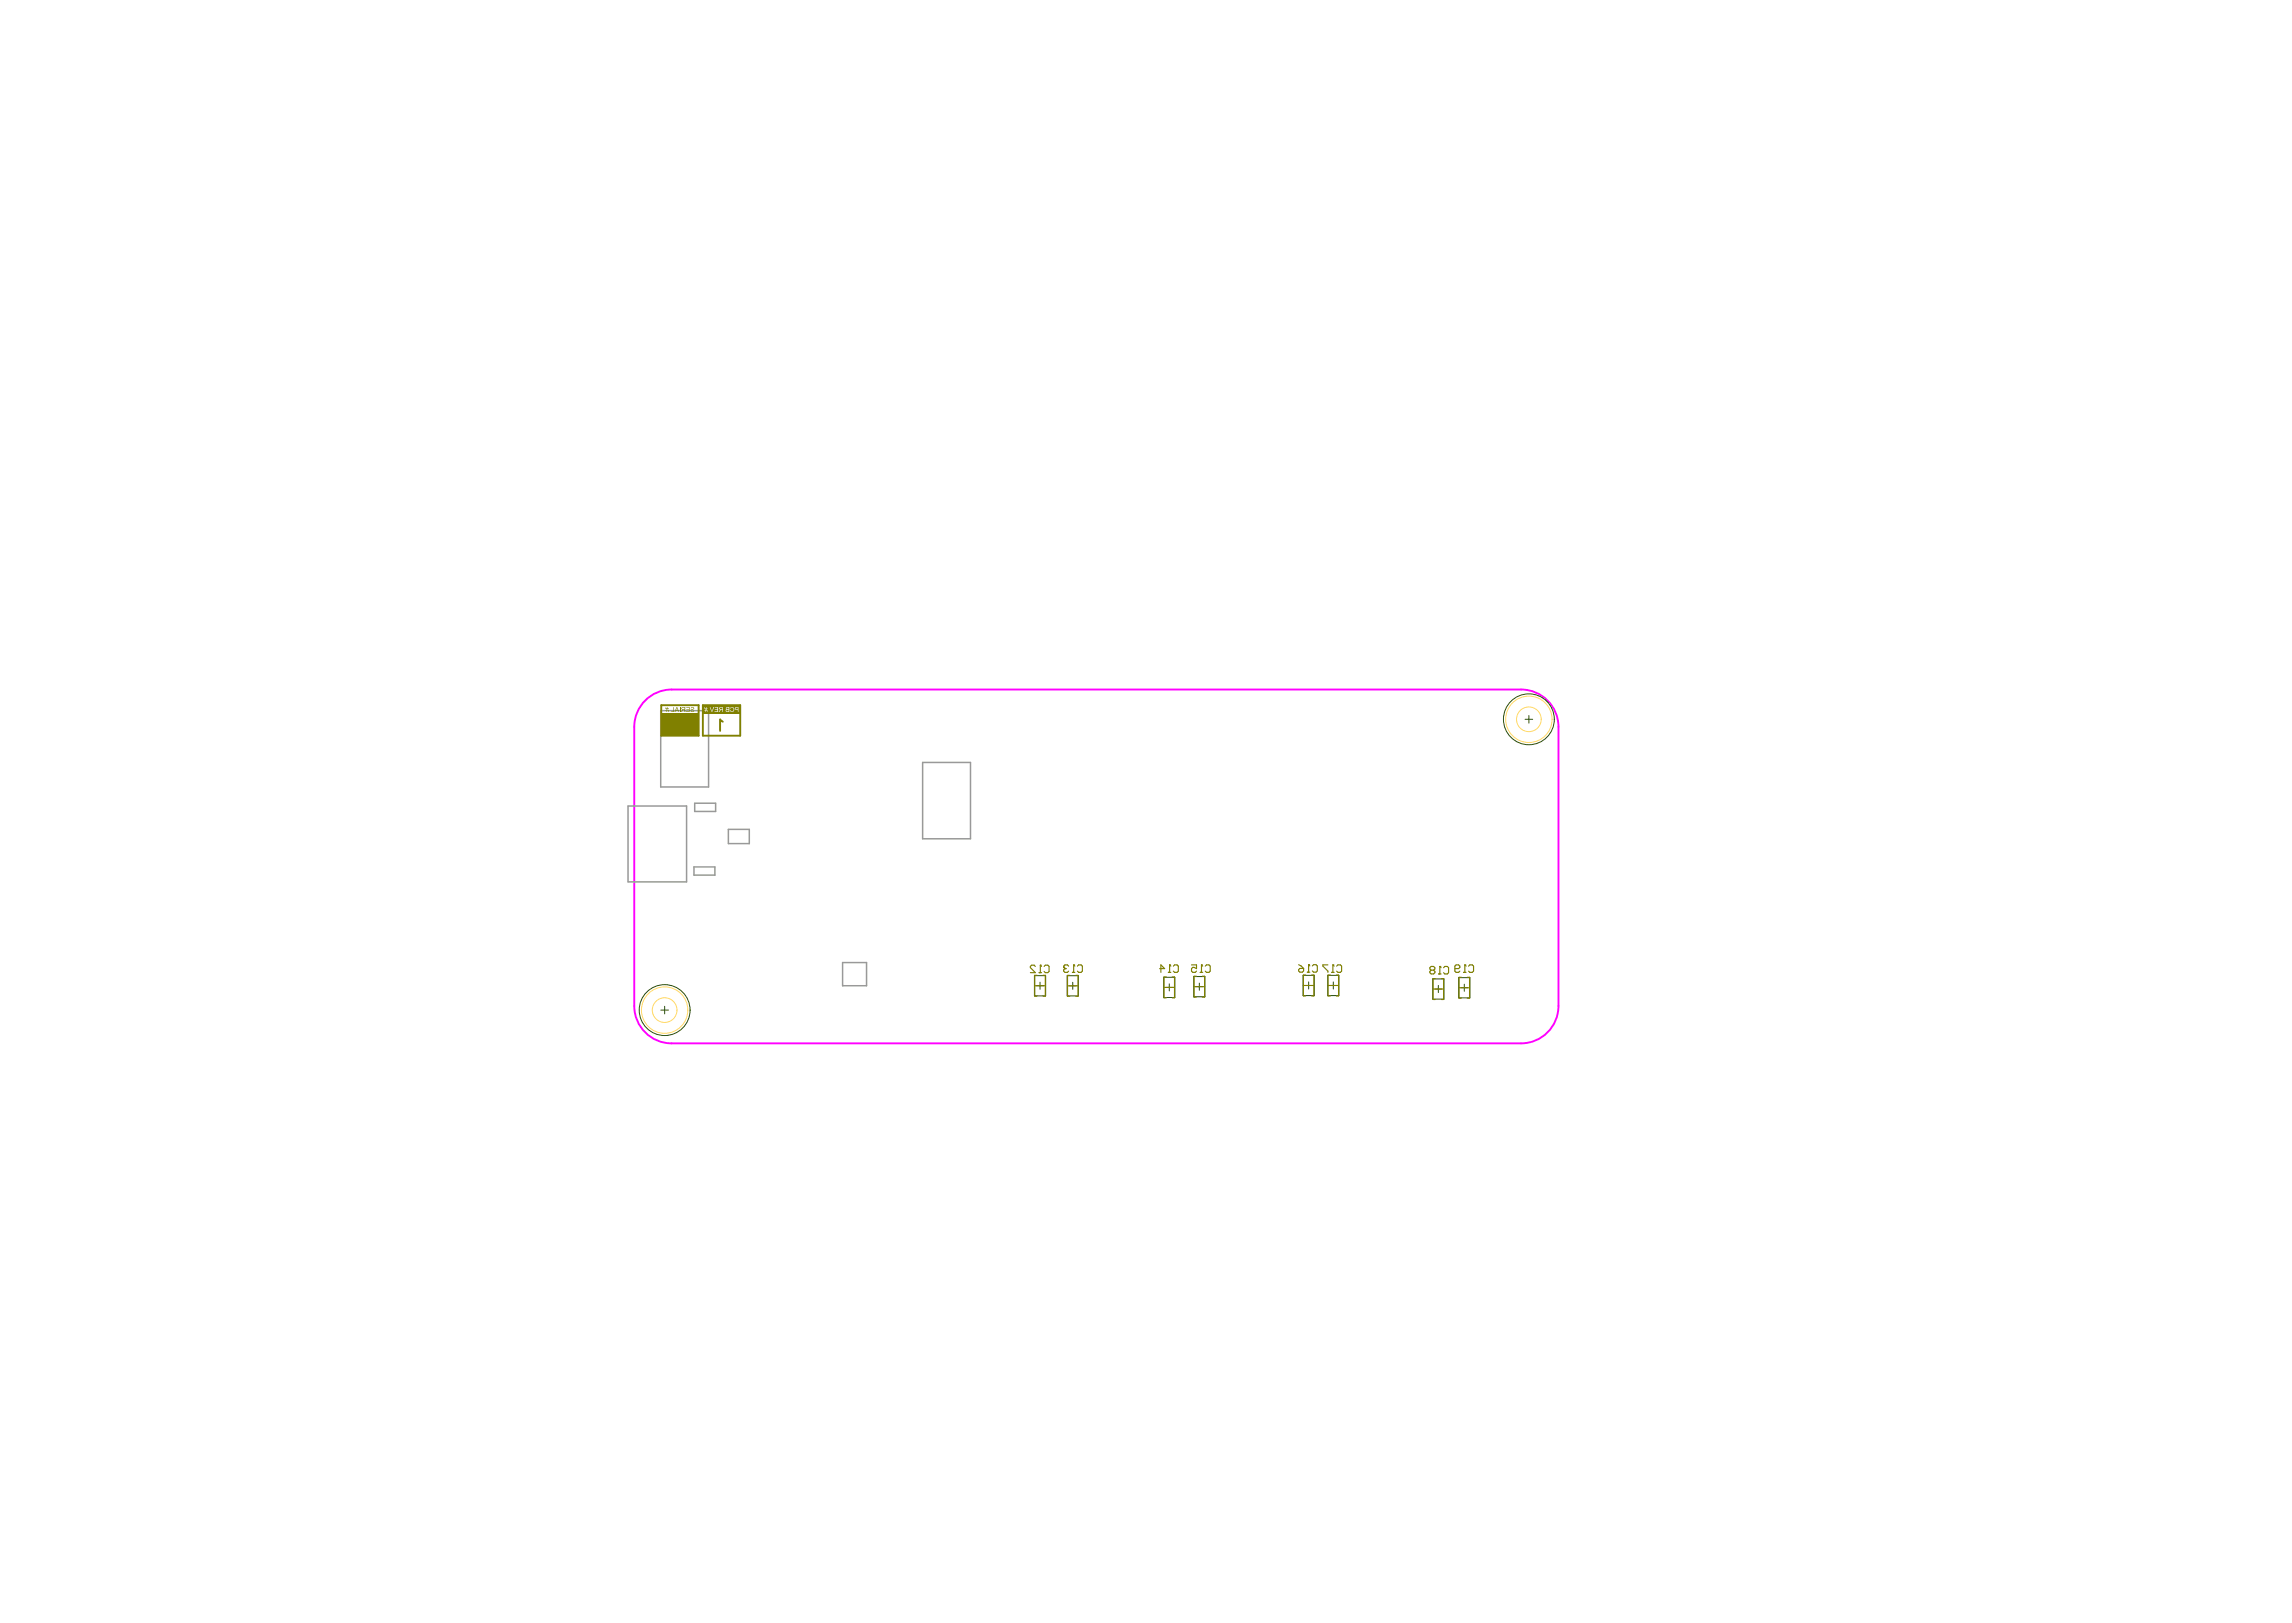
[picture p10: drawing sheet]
<svg xmlns="http://www.w3.org/2000/svg" width="1020mm" height="722mm" viewBox="0 0 1020 722" stroke-linecap="round" stroke-linejoin="round" font-family="sans-serif">
<path d="M287.5 311a16.6 16.6 0 0 1 11.3-4.4h377.8a16.6 16.6 0 0 1 16.6 16.7v124.1a16.6 16.6 0 0 1-16.6 16.6h-377.8a16.6 16.6 0 0 1-16.7-16.6v-124.1a16.6 16.6 0 0 1 5.4-12.3z" fill="none" stroke="#f0f" stroke-width=".85"/>
<g fill="none" stroke="#274e13" stroke-width=".44">
<path d="M678.4 319.9h3.4M680.1 318.2v3.4M460.1 433.9h5v9h-5zM461 438.4h3.2M462.6 436.8v3.2M474.7 433.9h5v9h-5zM475.6 438.4h3.2M477.2 436.8v3.2M517.6 434.6h5v9h-5zM518.5 439.1h3.2M520.1 437.5v3.2M531 434.3h5v9h-5z"/>
<path d="M531.9 438.8h3.2M533.5 437.2v3.2M579.6 433.8h5v9h-5zM580.5 438.3h3.2M582.1 436.7v3.1M590.6 433.8h5v9h-5zM591.5 438.3h3.2M593.1 436.7v3.1M637.3 435.4h5v8.9h-5zM638.2 439.8h3.2M639.8 438.3v3.1M648.9 434.8h4.9v9h-4.9z"/>
<path d="M649.8 439.3h3.1M651.4 437.7v3.2M294 449.2h3.3M295.7 447.5v3.4"/>
<circle cx="680.1" cy="319.9" r="11.3"/>
<circle cx="295.6" cy="449.2" r="11.3"/>
</g>
<path d="M293.9 316h21.3v34h-21.3zM410.4 339.1h21.3v33.9h-21.3zM279.4 358.5h26v33.7h-26zM309 357.2h9.3v3.7h-9.3zM324 368.8h9.3v6.4h-9.3zM308.7 385.5h9.3v3.7h-9.3zM374.8 428.1h10.7v10.3h-10.7z" fill="none" stroke="#999" stroke-width=".67"/>
<g fill="none" stroke="#ffd966" stroke-width=".44">
<circle cx="680.1" cy="319.9" r="10.3"/>
<circle cx="680.1" cy="319.9" r="5.5"/>
<circle cx="295.6" cy="449.2" r="10.3"/>
<circle cx="295.6" cy="449.2" r="5.5"/>
</g>
<g fill="none" stroke="#808000" stroke-width=".5">
<path d="M460.3 438.4h4.7M461.3 433.7h-1v9.3h1M464 433.7h1v9.3h-1M474.9 438.4h4.6M475.9 433.8h-1v9.3h1M478.5 433.8h1v9.3h-1M517.8 439.1h4.6M518.8 434.5h-1v9.3h1M521.4 434.5h1v9.3h-1M531.2 438.8h4.6M532.2 434.1h-1v9.4h1M534.8 434.1h1v9.4h-1"/>
<path d="M579.8 438.3h4.6M580.8 433.6h-1v9.3h1M583.4 433.6h1v9.3h-1M590.8 438.3h4.6M591.8 433.6h-1v9.3h1M594.4 433.6h1v9.3h-1M637.5 439.8h4.6M638.5 435.2h-1v9.3h1M641.1 435.2h1v9.3h-1M649 439.3h4.7M650 434.6h-1v9.3h1M652.7 434.6h1v9.3h-1"/>
</g>
<path d="M294.1 313.6h16.7v13.6h-16.7zM312.6 313.6h16.7v13.6h-16.7z" fill="none" stroke="#808000" stroke-width=".85"/>
<path d="M294.1 317.4h16.7v9.8h-16.7z" fill-rule="evenodd" fill="#808000"/>
<path d="M321.5 320.9l-1.2-.9v5" fill="none" stroke="#808000" stroke-width=".85"/>
<path d="M312.6 313.6h16.7v3.8h-16.7z" fill-rule="evenodd" fill="#808000"/>
<g fill="#fff">
<path d="M325.1 314.5l1.2 .1 .3 1.2-.5 .8-1.1-.1-.2-.6 .2-.1 .3 .5h.7l.3-.9a.65 .65 0 0 0-.5-.8 .65 .65 0 0 0-.8 .5l-.2-.1z"/>
<path d="M317.9 314.5h1.5v2.1h-1.6v-.3h1.3v-.7h-1.1v-.2h1.1v-.7h-1.2z"/>
<path d="M315.7 314.5h.3l.6 1.8 .7-1.8h.4l-.9 2.1h-.2z"/>
<path d="M327.4 314.7h.8v.8l-.9-.1zM327 314.6v.1a.64 .64 0 0 0 0 .8 .64 .64 0 0 0 .7 .2h.5v.9h.3v-2.1z"/>
<path d="M323.3 314.7h.8v.7l-.9-.1zM323.2 315.6h.9v.7l-1-.1zM323 314.7l-.1 1.7 1.5 .2v-2.1z"/>
<path d="M320.2 314.8l1.1-.1v.7l-1.1-.1zM319.9 314.7v.7l.5 .2-.7 1h.3l.7-1h.6v1h.2v-2.1z"/>
<path d="M313.3 314.5l.2 .6-.2 .1 .4 .6-.4 .2h.4l.1 .7 .1-.7h.5l.3 .7 .1-.9-.4-.6 .4-.1h-.4l-.1-.6h-.3l.2 .6h-.5zM313.8 315.2h.4l.1 .6h-.5z"/>
</g>
<g fill="#808000">
<path d="M307.3 314.7l1-.2a.56 .56 0 0 1 .5 .6 .56 .56 0 0 1-.7 .5h-.2a.48 .48 0 0 0-.1 .9 .48 .48 0 0 0 .7-.4l.4-.2-.5 .7h-.7a.61 .61 0 0 1-.5-.7 .61 .61 0 0 1 .7-.5v-.1a.39 .39 0 0 0 .5-.2 .39 .39 0 0 0-.2-.5 .39 .39 0 0 0-.5 .2l-.4 .3z"/>
<path d="M305.2 314.5h1.6v2.1h-1.7v-.3h1.4v-.7h-1.2v-.2h1.2v-.7h-1.3z"/>
<path d="M303.4 314.9l1.1-.2v.7h-.9zM303.3 314.5a.62 .62 0 0 0-.2 .8 .62 .62 0 0 0 .6 .3l-.8 1h.4l.7-1h.5v1h.3v-2.1z"/>
</g>
<path d="M302.5 314.5v2.1" fill="none" stroke="#808000" stroke-width=".44"/>
<g fill="#808000">
<path d="M299.6 314.5h.2v2.1h-1.2v-.3h1z"/>
<path d="M301.1 314.7l.3 1h-.6zM300.9 314.5l-.8 2.1h.3l.3-.6h.8l.5 .6-.7-2.1z"/>
<path d="M296.1 314.5l-.2 .8h.4l.1 .5-.5 .2h.5l.1 .7h.3l-.2-.7h.5l.1 .7h.3l-.2-.7 .2-.2-.4-.5 .4-.2h-.4l-.2-.6v.6h-.5zM296.4 315.3h.5l.1 .5h-.4z"/>
</g>
<path d="M651 432.4h1.1M651.6 429.1v3.3M653.2 429.7l.6-.6h1.1l.6 .6v2.2l-.6 .5h-1.1l-.6-.5" fill="none" stroke="#808000" stroke-width=".51"/>
<circle cx="651.6" cy="429.1" r=".25" fill="#808000"/>
<path d="M639.9 433.1h1.1M640.5 429.8v3.3M642.1 430.4l.6-.6h1.1l.6 .6v2.2l-.6 .5h-1.1l-.6-.5M647.1 430.8h1.7l.6-.6v-.5l-.6-.6h-1.1l-.6 .6v2.2l.6 .5h1.1l.6-.5M651.6 429.1l.5 .6" fill="none" stroke="#808000" stroke-width=".51"/>
<circle cx="640.5" cy="429.8" r=".25" fill="#808000"/>
<path d="M592.3 432.4h1.2M592.9 429.1v3.3M594.6 429.7l.5-.6h1.1l.6 .6v2.2l-.6 .5h-1.1l-.5-.5M636.6 431.5l-.6-.6v-.5l.6-.6h1.1l.6 .6v.5l-.6 .6M636.6 431.5l-.6 .5v.6l.6 .5h1.1l.6-.5v-.6l-.6-.5M636.6 431.5h1.1M640.5 429.8l.5 .6" fill="none" stroke="#808000" stroke-width=".51"/>
<circle cx="592.9" cy="429.1" r=".25" fill="#808000"/>
<path d="M581.5 432.3h1.1M582.1 429v3.3M583.8 429.6l.5-.6h1.1l.6 .6v2.2l-.6 .5h-1.1l-.5-.5M590.7 429.1h-2.2v.6l2.2 2.2v.5M592.9 429.1l.6 .6" fill="none" stroke="#808000" stroke-width=".51"/>
<circle cx="582.1" cy="429" r=".25" fill="#808000"/>
<path d="M533.9 432.4h1.1M534.4 429.1v3.3M536.1 429.7l.6-.6h1.1l.5 .6v2.2l-.5 .5h-1.1l-.6-.5M577.7 429l2.2 1.7M578.2 430.7h1.7v1.1l-.6 .5h-1.1l-.5-.5v-.6zM582.1 429l.5 .6" fill="none" stroke="#808000" stroke-width=".51"/>
<circle cx="534.4" cy="429.1" r=".25" fill="#808000"/>
<path d="M519.7 432.4h1.1M520.3 429.1v3.3M521.9 429.7l.6-.6h1.1l.5 .6v2.2l-.5 .5h-1.1l-.6-.5M530 429.1h2.2v1.7l-1.6-.6-.6 .6v1.1l.6 .5h1.1l.5-.5M534.4 429.1l.6 .6" fill="none" stroke="#808000" stroke-width=".51"/>
<circle cx="520.3" cy="429.1" r=".25" fill="#808000"/>
<path d="M477 432.4h1.1M477.6 429.1v3.3M479.2 429.7l.6-.6h1.1l.6 .6v2.2l-.6 .5h-1.1l-.6-.5M515.8 430.8h2.2l-1.6-1.7v3.3M520.3 429.1l.5 .6" fill="none" stroke="#808000" stroke-width=".51"/>
<circle cx="477.6" cy="429.1" r=".25" fill="#808000"/>
<path d="M475.4 429.7l-.6-.6h-1.1l-.6 .6v.5M477.6 429.1l.5 .6" fill="none" stroke="#808000" stroke-width=".51"/>
<circle cx="473.1" cy="430.2" r=".25" fill="#808000"/>
<path d="M462.2 432.6h1.1M462.8 429.2v3.4M464.4 429.8l.6-.6h1.1l.5 .6v2.2l-.5 .6h-1.1l-.6-.6M473.1 430.2l.6 .6M473.7 430.8h.6M473.7 430.8l-.6 .5v.6l.6 .5h1.1l.6-.5" fill="none" stroke="#808000" stroke-width=".51"/>
<circle cx="462.8" cy="429.2" r=".25" fill="#808000"/>
<path d="M460.5 429.8l-.5-.6h-1.1l-.6 .6v.5l2.2 2.3h-2.2M462.8 429.2l.5 .6" fill="none" stroke="#808000" stroke-width=".51"/>
</svg>
